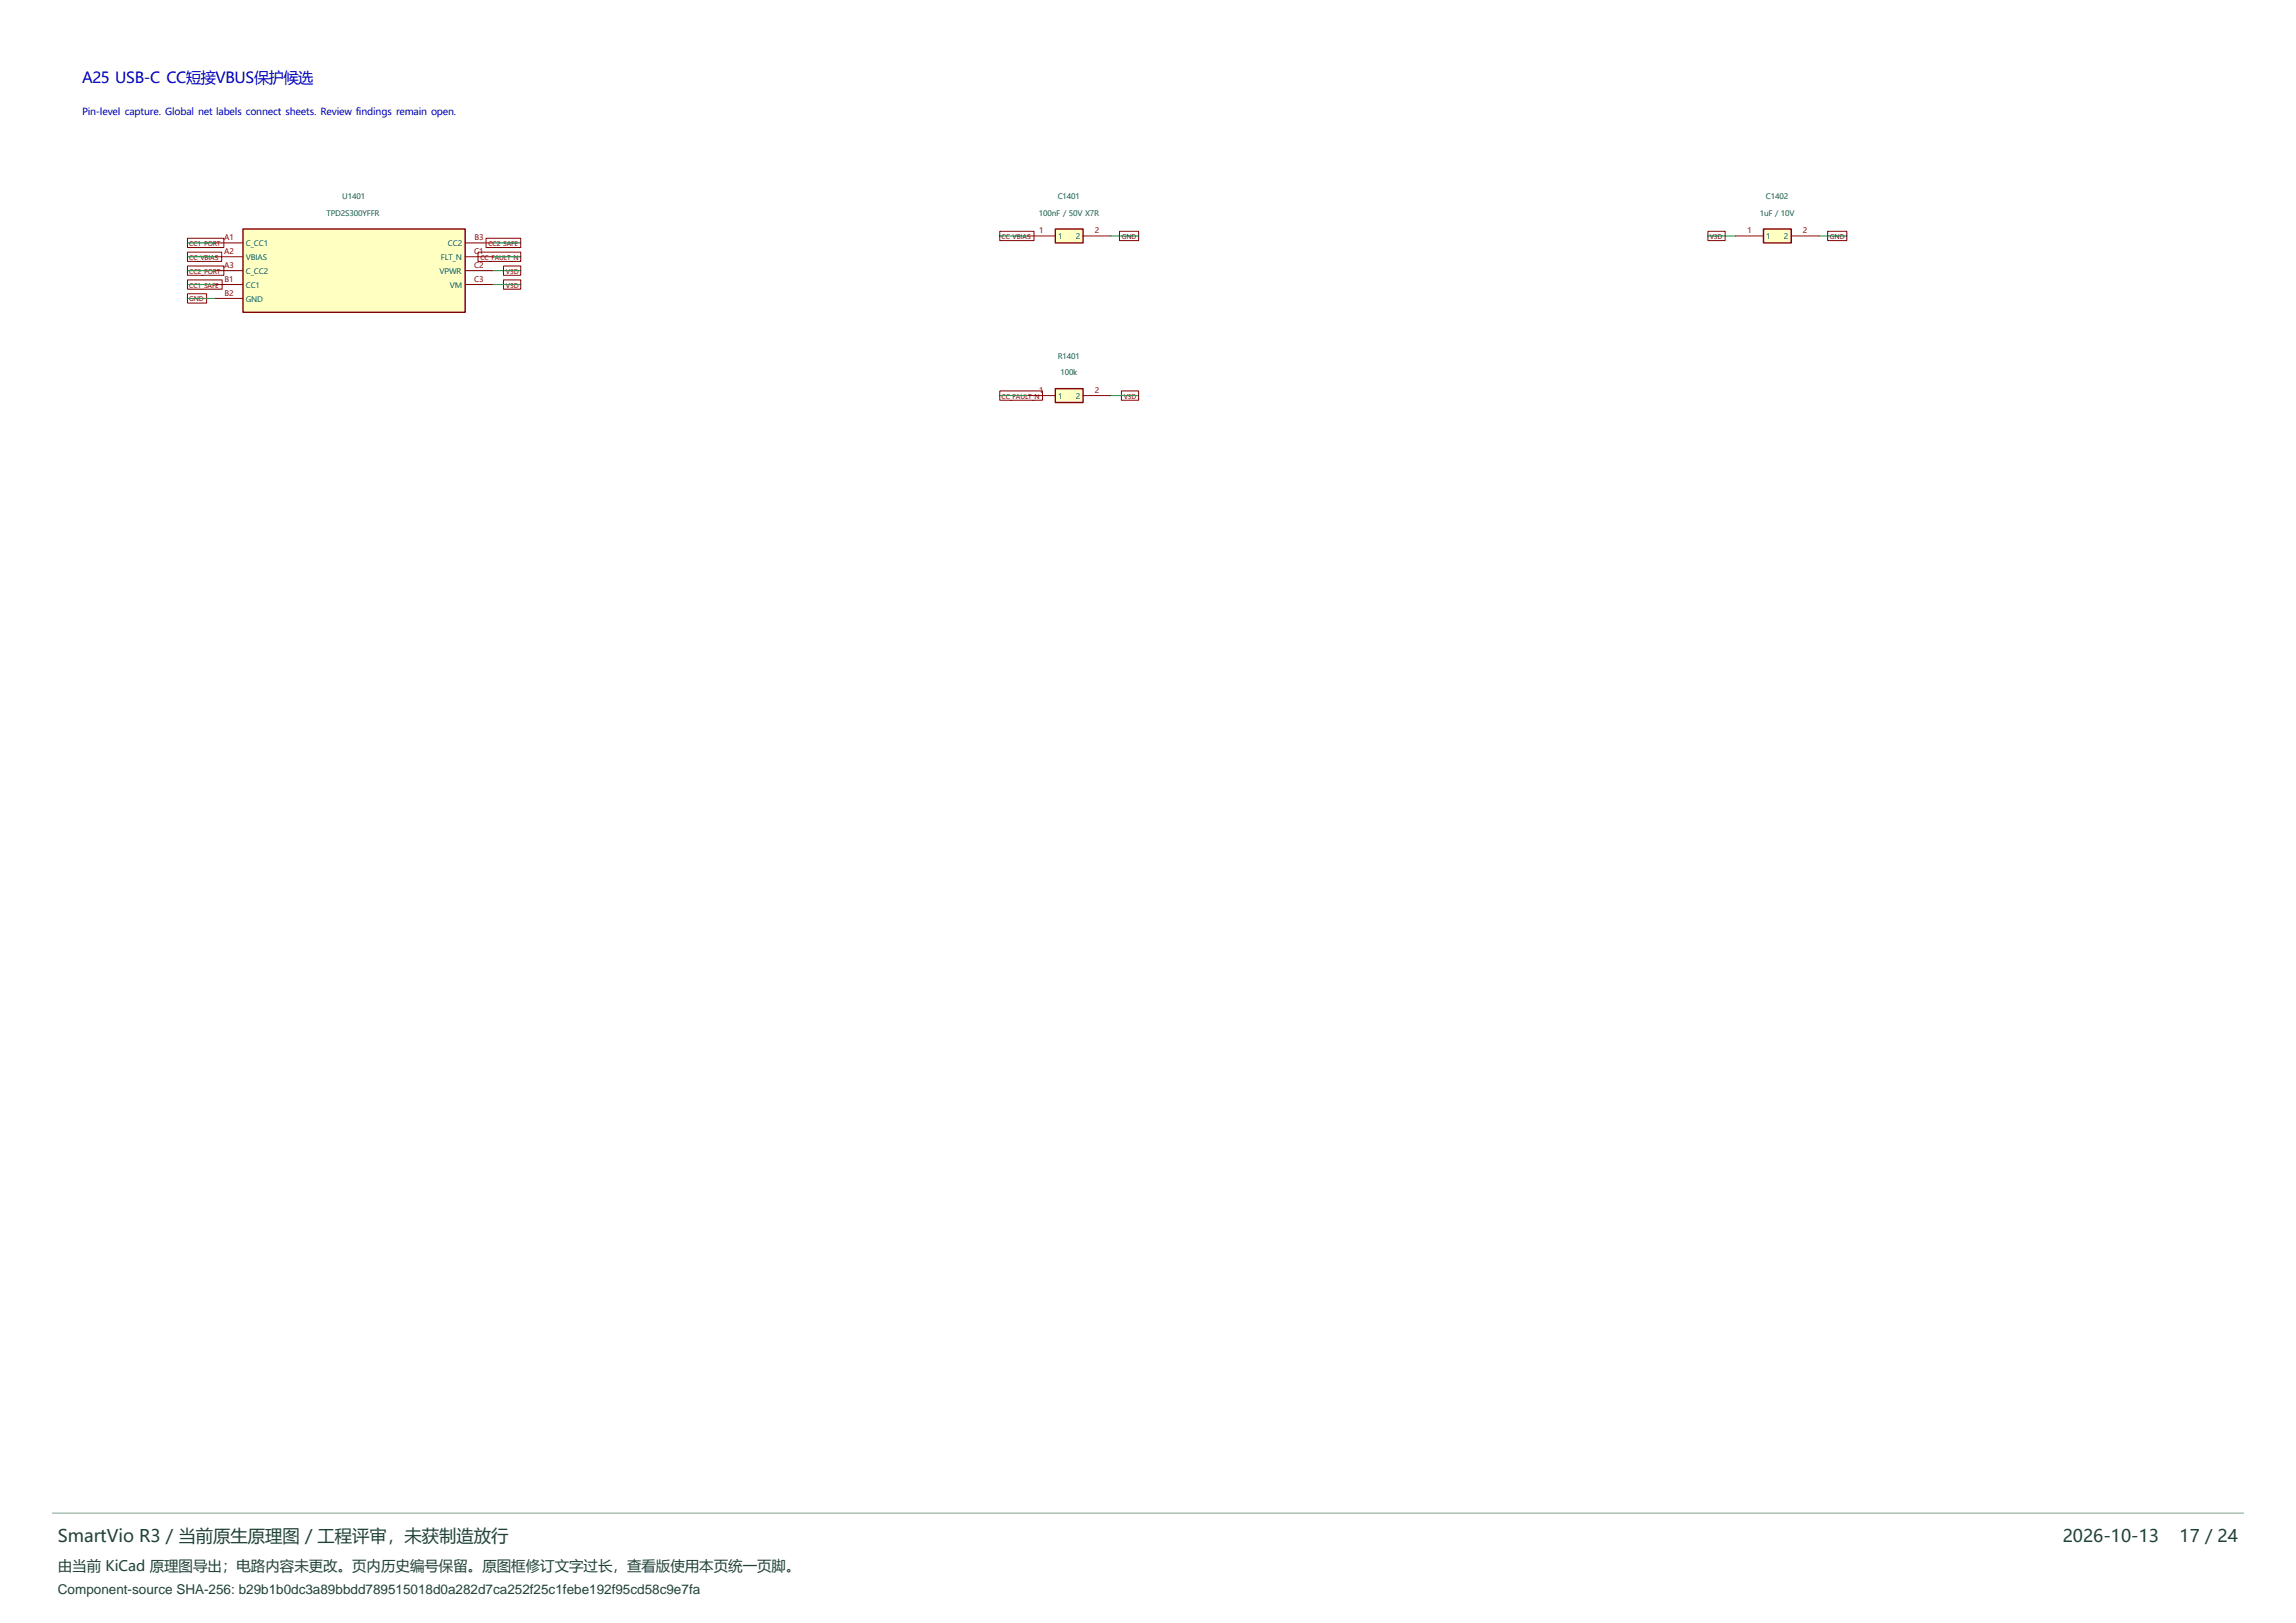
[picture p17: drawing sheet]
<svg xmlns="http://www.w3.org/2000/svg" width="420mm" height="297mm" viewBox="0 0 420 297" stroke-linecap="round" stroke-linejoin="round" font-family="sans-serif">
<defs><g id="words">
<g font-size="3.2" fill="#214236">
<text x="10.6" y="282.2">SmartVio R3 / 当前原生原理图 / 工程评审，未获制造放行</text>
<text x="377.3" y="282.2">2026-10-13</text>
<text x="398.7" y="282.2">17 / 24</text>
</g>
<text font-size="2.8" fill="#0000c2" x="15" y="15.2">A25 USB-C CC短接VBUS保护候选</text>
<text font-size="2.6" fill="#214236" x="10.6" y="287.5">由当前 KiCad 原理图导出；电路内容未更改。页内历史编号保留。原图框修订文字过长，查看版使用本页统一页脚。</text>
<text font-size="2.5" fill="#214236" x="10.6" y="291.7">Component-source SHA-256: b29b1b0dc3a89bbdd789515018d0a282d7ca252f25c1febe192f95cd58c9e7fa</text>
<text font-size="1.8" fill="#0000c2" x="15" y="21.1">Pin-level capture. Global net labels connect sheets. Review findings remain open.</text>
<g font-size="1.4" fill="#006464">
<text x="59.7" y="39.5">TPD2S300YFFR</text>
<text x="62.6" y="36.5">U1401</text>
<text x="190" y="39.5">100nF / 50V X7R</text>
<text x="193.5" y="36.5">C1401</text>
<text x="321.9" y="39.5">1uF / 10V</text>
<text x="323" y="36.5">C1402</text>
<text x="45" y="45">C_CC1</text>
<text x="45" y="47.6">VBIAS</text>
<text x="80.6" y="47.6">FLT_N</text>
<text x="81.9" y="45">CC2</text>
<text x="193.5" y="43.8">1</text>
<text x="196.8" y="43.8">2</text>
<text x="323.1" y="43.8">1</text>
<text x="326.3" y="43.8">2</text>
<text x="45" y="50.1">C_CC2</text>
<text x="45" y="52.7">CC1</text>
<text x="80.4" y="50.1">VPWR</text>
<text x="82.3" y="52.7">VM</text>
<text x="45" y="55.2">GND</text>
<text x="193.5" y="65.7">R1401</text>
<text x="194" y="68.7">100k</text>
<text x="193.5" y="73">1</text>
<text x="196.8" y="73">2</text>
</g>
<g font-size="1.4" fill="#a90000">
<text x="41" y="43.9">A1</text>
<text x="41" y="46.5">A2</text>
<text x="86.8" y="46.5">C1</text>
<text x="86.8" y="43.9">B3</text>
<text x="190.1" y="42.7">1</text>
<text x="200.2" y="42.7">2</text>
<text x="319.6" y="42.7">1</text>
<text x="329.8" y="42.7">2</text>
<text x="41" y="49">A3</text>
<text x="41.1" y="51.5">B1</text>
<text x="86.8" y="49">C2</text>
<text x="86.8" y="51.5">C3</text>
<text x="41.1" y="54.1">B2</text>
<text x="190.1" y="71.9">1</text>
<text x="200.2" y="71.9">2</text>
</g>
<g font-size="1.2" fill="#840000">
<text x="34.6" y="47.5">CC_VBIAS</text>
<text x="34.6" y="45">CC1_PORT</text>
<text x="87.9" y="47.5">CC_FAULT_N</text>
<text x="89.3" y="45">CC2_SAFE</text>
<text x="183.2" y="43.7">CC_VBIAS</text>
<text x="205.2" y="43.7">GND</text>
<text x="312.7" y="43.7">V3D</text>
<text x="334.7" y="43.7">GND</text>
<text x="34.6" y="50.1">CC2_PORT</text>
<text x="34.6" y="52.6">CC1_SAFE</text>
<text x="92.5" y="50.1">V3D</text>
<text x="92.5" y="52.6">V3D</text>
<text x="34.6" y="55.2">GND</text>
<text x="183.2" y="72.9">CC_FAULT_N</text>
<text x="205.6" y="72.9">V3D</text>
</g>
</g></defs>
<path d="M322.6 41.9h5.1v2.6h-5.1z" fill="#ffffc2"/>
<path d="M322.6 41.9h5.1v2.6h-5.1z" fill="none" stroke="#840000" stroke-width=".25"/>
<path d="M317.5 43.2h5.1M327.7 43.2h5" fill="none" stroke="#840000" stroke-width=".18"/>
<path d="M44.4 41.9h40.7v15.3h-40.7z" fill="#ffffc2"/>
<path d="M44.4 41.9h40.7v15.3h-40.7z" fill="none" stroke="#840000" stroke-width=".25"/>
<path d="M39.4 44.5h5M39.4 47h5M39.4 49.5h5M39.4 52.1h5M39.4 54.6h5M85.1 44.5h5.1M85.1 47h5.1M85.1 49.5h5.1M85.1 52.1h5.1" fill="none" stroke="#840000" stroke-width=".18"/>
<path d="M193 71.1h5.1v2.6h-5.1z" fill="#ffffc2"/>
<path d="M193 71.1h5.1v2.6h-5.1z" fill="none" stroke="#840000" stroke-width=".25"/>
<path d="M188 72.4h5M198.1 72.4h5.1" fill="none" stroke="#840000" stroke-width=".18"/>
<path d="M193 41.9h5.1v2.6h-5.1z" fill="#ffffc2"/>
<path d="M193 41.9h5.1v2.6h-5.1z" fill="none" stroke="#840000" stroke-width=".25"/>
<g fill="none" stroke="#840000" stroke-width=".18">
<path d="M34.3 46.1h6.2v1.7h-6.2zM34.3 48.7h6.6v1.7h-6.6zM34.3 43.6h6.6v1.7h-6.6zM34.3 53.8h3.5v1.7h-3.5zM34.3 51.2h6.3v1.7h-6.3zM87.4 46.1h7.8v1.7h-7.8zM88.9 43.6h6.3v1.7h-6.3zM92.1 48.7h3.1v1.7h-3.1zM92.1 51.2h3.1v1.7h-3.1zM182.9 42.3h6.2v1.7h-6.2zM188 43.2h5M198.1 43.2h5.1"/>
<path d="M204.8 42.3h3.5v1.7h-3.5zM312.4 42.3h3.2v1.7h-3.2zM334.3 42.3h3.5v1.7h-3.5zM182.9 71.5h7.8v1.7h-7.8zM205.1 71.5h3.2v1.7h-3.2z"/>
</g>
<g fill="none" stroke="#009600" stroke-width=".18">
<path d="M34.3 44.5h5.1M34.3 47h5.1M34.3 49.5h5.1M34.3 52.1h5.1M34.3 54.6h5.1M90.2 44.5h5M90.2 47h5M90.2 49.5h5M90.2 52.1h5M182.9 43.2h5.1M203.2 43.2h5.1M312.4 43.2h5.1"/>
<path d="M332.7 43.2h5.1M182.9 72.4h5.1M203.2 72.4h5.1"/>
</g>
<path d="M9.5 276.9h401" fill="none" stroke="#80a38f" stroke-width=".18"/>
<use href="#words"/>
</svg>
